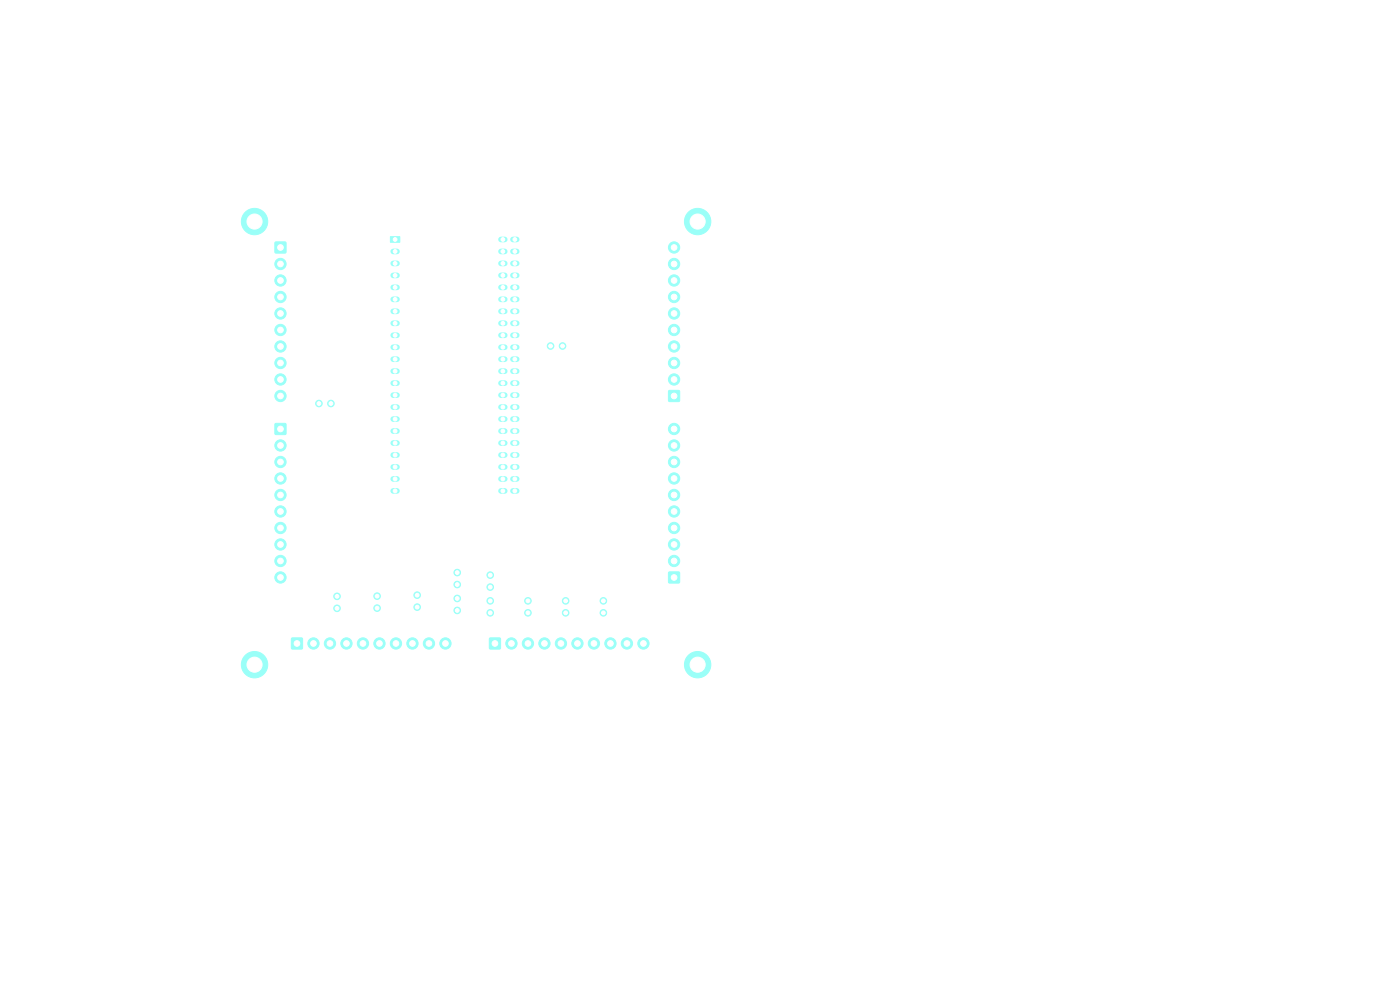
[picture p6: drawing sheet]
<svg xmlns="http://www.w3.org/2000/svg" width="297mm" height="210mm" viewBox="0 0 297 210" stroke-linecap="round" stroke-linejoin="round" font-family="sans-serif">
<g fill="#9afff8" stroke="#9afff8" stroke-width=".21">
<path d="M58.4 89.9h2.2v2.2h-2.2z"/>
<path d="M82.8 50.2h2v1.2h-2z"/>
<path d="M58.4 51.4h2.2v2.2h-2.2z"/>
<path d="M141.9 121.4h2.2v2.2h-2.2z"/>
<path d="M61.9 135.4h2.2v2.2h-2.2z"/>
<path d="M103.9 135.4h2.2v2.2h-2.2z"/>
<path d="M141.9 82.9h2.2v2.2h-2.2z"/>
<circle cx="148" cy="141" r="2.8"/>
<circle cx="112" cy="127.5" r=".7"/>
<circle cx="112" cy="130" r=".7"/>
<circle cx="59.5" cy="94.5" r="1.2"/>
<circle cx="59.5" cy="98" r="1.2"/>
<circle cx="59.5" cy="101.5" r="1.2"/>
<circle cx="59.5" cy="105" r="1.2"/>
<circle cx="59.5" cy="108.5" r="1.2"/>
<circle cx="59.5" cy="112" r="1.2"/>
<circle cx="59.5" cy="115.5" r="1.2"/>
<circle cx="59.5" cy="119" r="1.2"/>
<circle cx="59.5" cy="122.5" r="1.2"/>
<circle cx="119.3" cy="73.4" r=".7"/>
<circle cx="116.8" cy="73.4" r=".7"/>
<circle cx="97" cy="126.9" r=".7"/>
<circle cx="97" cy="129.5" r=".7"/>
<circle cx="59.5" cy="56" r="1.2"/>
<circle cx="59.5" cy="59.5" r="1.2"/>
<circle cx="59.5" cy="63" r="1.2"/>
<circle cx="59.5" cy="66.5" r="1.2"/>
<circle cx="59.5" cy="70" r="1.2"/>
<circle cx="59.5" cy="73.5" r="1.2"/>
<circle cx="59.5" cy="77" r="1.2"/>
<circle cx="59.5" cy="80.5" r="1.2"/>
<circle cx="59.5" cy="84" r="1.2"/>
<circle cx="88.5" cy="126.2" r=".7"/>
<circle cx="88.5" cy="128.8" r=".7"/>
<circle cx="54" cy="141" r="2.8"/>
<circle cx="54" cy="47" r="2.8"/>
<circle cx="70.2" cy="85.6" r=".7"/>
<circle cx="67.7" cy="85.6" r=".7"/>
<circle cx="143" cy="119" r="1.2"/>
<circle cx="143" cy="115.5" r="1.2"/>
<circle cx="143" cy="112" r="1.2"/>
<circle cx="143" cy="108.5" r="1.2"/>
<circle cx="143" cy="105" r="1.2"/>
<circle cx="143" cy="101.5" r="1.2"/>
<circle cx="143" cy="98" r="1.2"/>
<circle cx="143" cy="94.5" r="1.2"/>
<circle cx="143" cy="91" r="1.2"/>
<circle cx="104" cy="122" r=".7"/>
<circle cx="104" cy="124.5" r=".7"/>
<circle cx="120" cy="127.5" r=".7"/>
<circle cx="120" cy="130" r=".7"/>
<circle cx="128" cy="127.5" r=".7"/>
<circle cx="128" cy="130" r=".7"/>
<circle cx="148" cy="47" r="2.8"/>
<circle cx="97" cy="121.5" r=".7"/>
<circle cx="97" cy="124" r=".7"/>
<circle cx="66.5" cy="136.5" r="1.2"/>
<circle cx="70" cy="136.5" r="1.2"/>
<circle cx="73.5" cy="136.5" r="1.2"/>
<circle cx="77" cy="136.5" r="1.2"/>
<circle cx="80.5" cy="136.5" r="1.2"/>
<circle cx="84" cy="136.5" r="1.2"/>
<circle cx="87.5" cy="136.5" r="1.2"/>
<circle cx="91" cy="136.5" r="1.2"/>
<circle cx="94.5" cy="136.5" r="1.2"/>
<circle cx="71.5" cy="126.5" r=".7"/>
<circle cx="71.5" cy="129" r=".7"/>
<circle cx="108.5" cy="136.5" r="1.2"/>
<circle cx="112" cy="136.5" r="1.2"/>
<circle cx="115.5" cy="136.5" r="1.2"/>
<circle cx="119" cy="136.5" r="1.2"/>
<circle cx="122.5" cy="136.5" r="1.2"/>
<circle cx="126" cy="136.5" r="1.2"/>
<circle cx="129.5" cy="136.5" r="1.2"/>
<circle cx="133" cy="136.5" r="1.2"/>
<circle cx="136.5" cy="136.5" r="1.2"/>
<circle cx="143" cy="80.5" r="1.2"/>
<circle cx="143" cy="77" r="1.2"/>
<circle cx="143" cy="73.5" r="1.2"/>
<circle cx="143" cy="70" r="1.2"/>
<circle cx="143" cy="66.5" r="1.2"/>
<circle cx="143" cy="63" r="1.2"/>
<circle cx="143" cy="59.5" r="1.2"/>
<circle cx="143" cy="56" r="1.2"/>
<circle cx="143" cy="52.5" r="1.2"/>
<circle cx="80" cy="126.5" r=".7"/>
<circle cx="80" cy="129" r=".7"/>
<circle cx="104" cy="127.5" r=".7"/>
<circle cx="104" cy="130" r=".7"/>
</g>
<g fill="none" stroke="#9afff8" stroke-width="1.2">
<path d="M83.4 53.3h.8M83.4 55.9h.8M83.4 58.4h.8M106.3 53.3h.8M106.3 55.9h.8M106.3 58.4h.8M106.3 50.8h.8M108.8 53.3h.8M108.8 55.9h.8M108.8 58.4h.8M108.8 50.8h.8M83.4 61h.8"/>
<path d="M83.4 63.5h.8M83.4 66h.8M83.4 68.6h.8M83.4 71.1h.8M83.4 73.7h.8M83.4 76.2h.8M83.4 78.7h.8M106.3 61h.8M106.3 63.5h.8M106.3 66h.8M106.3 68.6h.8M106.3 71.1h.8"/>
<path d="M106.3 73.7h.8M106.3 76.2h.8M106.3 78.7h.8M108.8 61h.8M108.8 63.5h.8M108.8 66h.8M108.8 68.6h.8M108.8 71.1h.8M108.8 73.7h.8M108.8 76.2h.8M108.8 78.7h.8M83.4 99.1h.8"/>
<path d="M83.4 81.3h.8M83.4 83.8h.8M83.4 86.4h.8M83.4 88.9h.8M83.4 91.4h.8M83.4 94h.8M83.4 96.5h.8M106.3 81.3h.8M106.3 83.8h.8M106.3 86.4h.8M106.3 88.9h.8M106.3 91.4h.8"/>
<path d="M106.3 94h.8M106.3 96.5h.8M106.3 99.1h.8M108.8 81.3h.8M108.8 83.8h.8M108.8 86.4h.8M108.8 88.9h.8M108.8 91.4h.8M108.8 94h.8M108.8 96.5h.8M108.8 99.1h.8M83.4 101.6h.8"/>
<path d="M83.4 104.1h.8M106.3 101.6h.8M106.3 104.1h.8M108.8 101.6h.8M108.8 104.1h.8"/>
</g>
<g fill="#fff" stroke="#fff" stroke-width=".21">
<circle cx="148" cy="141" r="1.6"/>
<circle cx="112" cy="127.5" r=".4"/>
<circle cx="112" cy="130" r=".4"/>
<circle cx="59.5" cy="91" r=".6"/>
<circle cx="59.5" cy="94.5" r=".6"/>
<circle cx="59.5" cy="98" r=".6"/>
<circle cx="59.5" cy="101.5" r=".6"/>
<circle cx="59.5" cy="105" r=".6"/>
<circle cx="59.5" cy="108.5" r=".6"/>
<circle cx="59.5" cy="112" r=".6"/>
<circle cx="59.5" cy="115.5" r=".6"/>
<circle cx="59.5" cy="119" r=".6"/>
<circle cx="59.5" cy="122.5" r=".6"/>
<circle cx="119.3" cy="73.4" r=".4"/>
<circle cx="116.8" cy="73.4" r=".4"/>
<circle cx="97" cy="126.9" r=".4"/>
<circle cx="97" cy="129.5" r=".4"/>
<circle cx="83.8" cy="50.8" r=".4"/>
<circle cx="83.8" cy="53.3" r=".4"/>
<circle cx="83.8" cy="55.9" r=".4"/>
<circle cx="83.8" cy="58.4" r=".4"/>
<circle cx="83.8" cy="61" r=".4"/>
<circle cx="83.8" cy="63.5" r=".4"/>
<circle cx="83.8" cy="66" r=".4"/>
<circle cx="83.8" cy="68.6" r=".4"/>
<circle cx="83.8" cy="71.1" r=".4"/>
<circle cx="83.8" cy="73.7" r=".4"/>
<circle cx="83.8" cy="76.2" r=".4"/>
<circle cx="83.8" cy="78.7" r=".4"/>
<circle cx="83.8" cy="81.3" r=".4"/>
<circle cx="83.8" cy="83.8" r=".4"/>
<circle cx="83.8" cy="86.4" r=".4"/>
<circle cx="83.8" cy="88.9" r=".4"/>
<circle cx="83.8" cy="91.4" r=".4"/>
<circle cx="83.8" cy="94" r=".4"/>
<circle cx="83.8" cy="96.5" r=".4"/>
<circle cx="83.8" cy="99.1" r=".4"/>
<circle cx="83.8" cy="101.6" r=".4"/>
<circle cx="83.8" cy="104.1" r=".4"/>
<circle cx="106.7" cy="104.1" r=".4"/>
<circle cx="109.2" cy="104.1" r=".4"/>
<circle cx="106.7" cy="101.6" r=".4"/>
<circle cx="109.2" cy="101.6" r=".4"/>
<circle cx="106.7" cy="99.1" r=".4"/>
<circle cx="109.2" cy="99.1" r=".4"/>
<circle cx="106.7" cy="96.5" r=".4"/>
<circle cx="109.2" cy="96.5" r=".4"/>
<circle cx="106.7" cy="94" r=".4"/>
<circle cx="109.2" cy="94" r=".4"/>
<circle cx="106.7" cy="91.4" r=".4"/>
<circle cx="109.2" cy="91.4" r=".4"/>
<circle cx="106.7" cy="88.9" r=".4"/>
<circle cx="109.2" cy="88.9" r=".4"/>
<circle cx="106.7" cy="86.4" r=".4"/>
<circle cx="109.2" cy="86.4" r=".4"/>
<circle cx="106.7" cy="83.8" r=".4"/>
<circle cx="109.2" cy="83.8" r=".4"/>
<circle cx="106.7" cy="81.3" r=".4"/>
<circle cx="109.2" cy="81.3" r=".4"/>
<circle cx="106.7" cy="78.7" r=".4"/>
<circle cx="109.2" cy="78.7" r=".4"/>
<circle cx="106.7" cy="76.2" r=".4"/>
<circle cx="109.2" cy="76.2" r=".4"/>
<circle cx="106.7" cy="73.7" r=".4"/>
<circle cx="109.2" cy="73.7" r=".4"/>
<circle cx="106.7" cy="71.1" r=".4"/>
<circle cx="109.2" cy="71.1" r=".4"/>
<circle cx="106.7" cy="68.6" r=".4"/>
<circle cx="109.2" cy="68.6" r=".4"/>
<circle cx="106.7" cy="66" r=".4"/>
<circle cx="109.2" cy="66" r=".4"/>
<circle cx="106.7" cy="63.5" r=".4"/>
<circle cx="109.2" cy="63.5" r=".4"/>
<circle cx="106.7" cy="61" r=".4"/>
<circle cx="109.2" cy="61" r=".4"/>
<circle cx="106.7" cy="58.4" r=".4"/>
<circle cx="109.2" cy="58.4" r=".4"/>
<circle cx="106.7" cy="55.9" r=".4"/>
<circle cx="109.2" cy="55.9" r=".4"/>
<circle cx="106.7" cy="53.3" r=".4"/>
<circle cx="109.2" cy="53.3" r=".4"/>
<circle cx="106.7" cy="50.8" r=".4"/>
<circle cx="109.2" cy="50.8" r=".4"/>
<circle cx="59.5" cy="52.5" r=".6"/>
<circle cx="59.5" cy="56" r=".6"/>
<circle cx="59.5" cy="59.5" r=".6"/>
<circle cx="59.5" cy="63" r=".6"/>
<circle cx="59.5" cy="66.5" r=".6"/>
<circle cx="59.5" cy="70" r=".6"/>
<circle cx="59.5" cy="73.5" r=".6"/>
<circle cx="59.5" cy="77" r=".6"/>
<circle cx="59.5" cy="80.5" r=".6"/>
<circle cx="59.5" cy="84" r=".6"/>
<circle cx="88.5" cy="126.2" r=".4"/>
<circle cx="88.5" cy="128.8" r=".4"/>
<circle cx="54" cy="141" r="1.6"/>
<circle cx="54" cy="47" r="1.6"/>
<circle cx="70.2" cy="85.6" r=".4"/>
<circle cx="67.7" cy="85.6" r=".4"/>
<circle cx="143" cy="122.5" r=".6"/>
<circle cx="143" cy="119" r=".6"/>
<circle cx="143" cy="115.5" r=".6"/>
<circle cx="143" cy="112" r=".6"/>
<circle cx="143" cy="108.5" r=".6"/>
<circle cx="143" cy="105" r=".6"/>
<circle cx="143" cy="101.5" r=".6"/>
<circle cx="143" cy="98" r=".6"/>
<circle cx="143" cy="94.5" r=".6"/>
<circle cx="143" cy="91" r=".6"/>
<circle cx="104" cy="122" r=".4"/>
<circle cx="104" cy="124.5" r=".4"/>
<circle cx="120" cy="127.5" r=".4"/>
<circle cx="120" cy="130" r=".4"/>
<circle cx="128" cy="127.5" r=".4"/>
<circle cx="128" cy="130" r=".4"/>
<circle cx="148" cy="47" r="1.6"/>
<circle cx="97" cy="121.5" r=".4"/>
<circle cx="97" cy="124" r=".4"/>
<circle cx="63" cy="136.5" r=".6"/>
<circle cx="66.5" cy="136.5" r=".6"/>
<circle cx="70" cy="136.5" r=".6"/>
<circle cx="73.5" cy="136.5" r=".6"/>
<circle cx="77" cy="136.5" r=".6"/>
<circle cx="80.5" cy="136.5" r=".6"/>
<circle cx="84" cy="136.5" r=".6"/>
<circle cx="87.5" cy="136.5" r=".6"/>
<circle cx="91" cy="136.5" r=".6"/>
<circle cx="94.5" cy="136.5" r=".6"/>
<circle cx="71.5" cy="126.5" r=".4"/>
<circle cx="71.5" cy="129" r=".4"/>
<circle cx="105" cy="136.5" r=".6"/>
<circle cx="108.5" cy="136.5" r=".6"/>
<circle cx="112" cy="136.5" r=".6"/>
<circle cx="115.5" cy="136.5" r=".6"/>
<circle cx="119" cy="136.5" r=".6"/>
<circle cx="122.5" cy="136.5" r=".6"/>
<circle cx="126" cy="136.5" r=".6"/>
<circle cx="129.5" cy="136.5" r=".6"/>
<circle cx="133" cy="136.5" r=".6"/>
<circle cx="136.5" cy="136.5" r=".6"/>
<circle cx="143" cy="84" r=".6"/>
<circle cx="143" cy="80.5" r=".6"/>
<circle cx="143" cy="77" r=".6"/>
<circle cx="143" cy="73.5" r=".6"/>
<circle cx="143" cy="70" r=".6"/>
<circle cx="143" cy="66.5" r=".6"/>
<circle cx="143" cy="63" r=".6"/>
<circle cx="143" cy="59.5" r=".6"/>
<circle cx="143" cy="56" r=".6"/>
<circle cx="143" cy="52.5" r=".6"/>
<circle cx="80" cy="126.5" r=".4"/>
<circle cx="80" cy="129" r=".4"/>
<circle cx="104" cy="127.5" r=".4"/>
<circle cx="104" cy="130" r=".4"/>
</g>
</svg>
